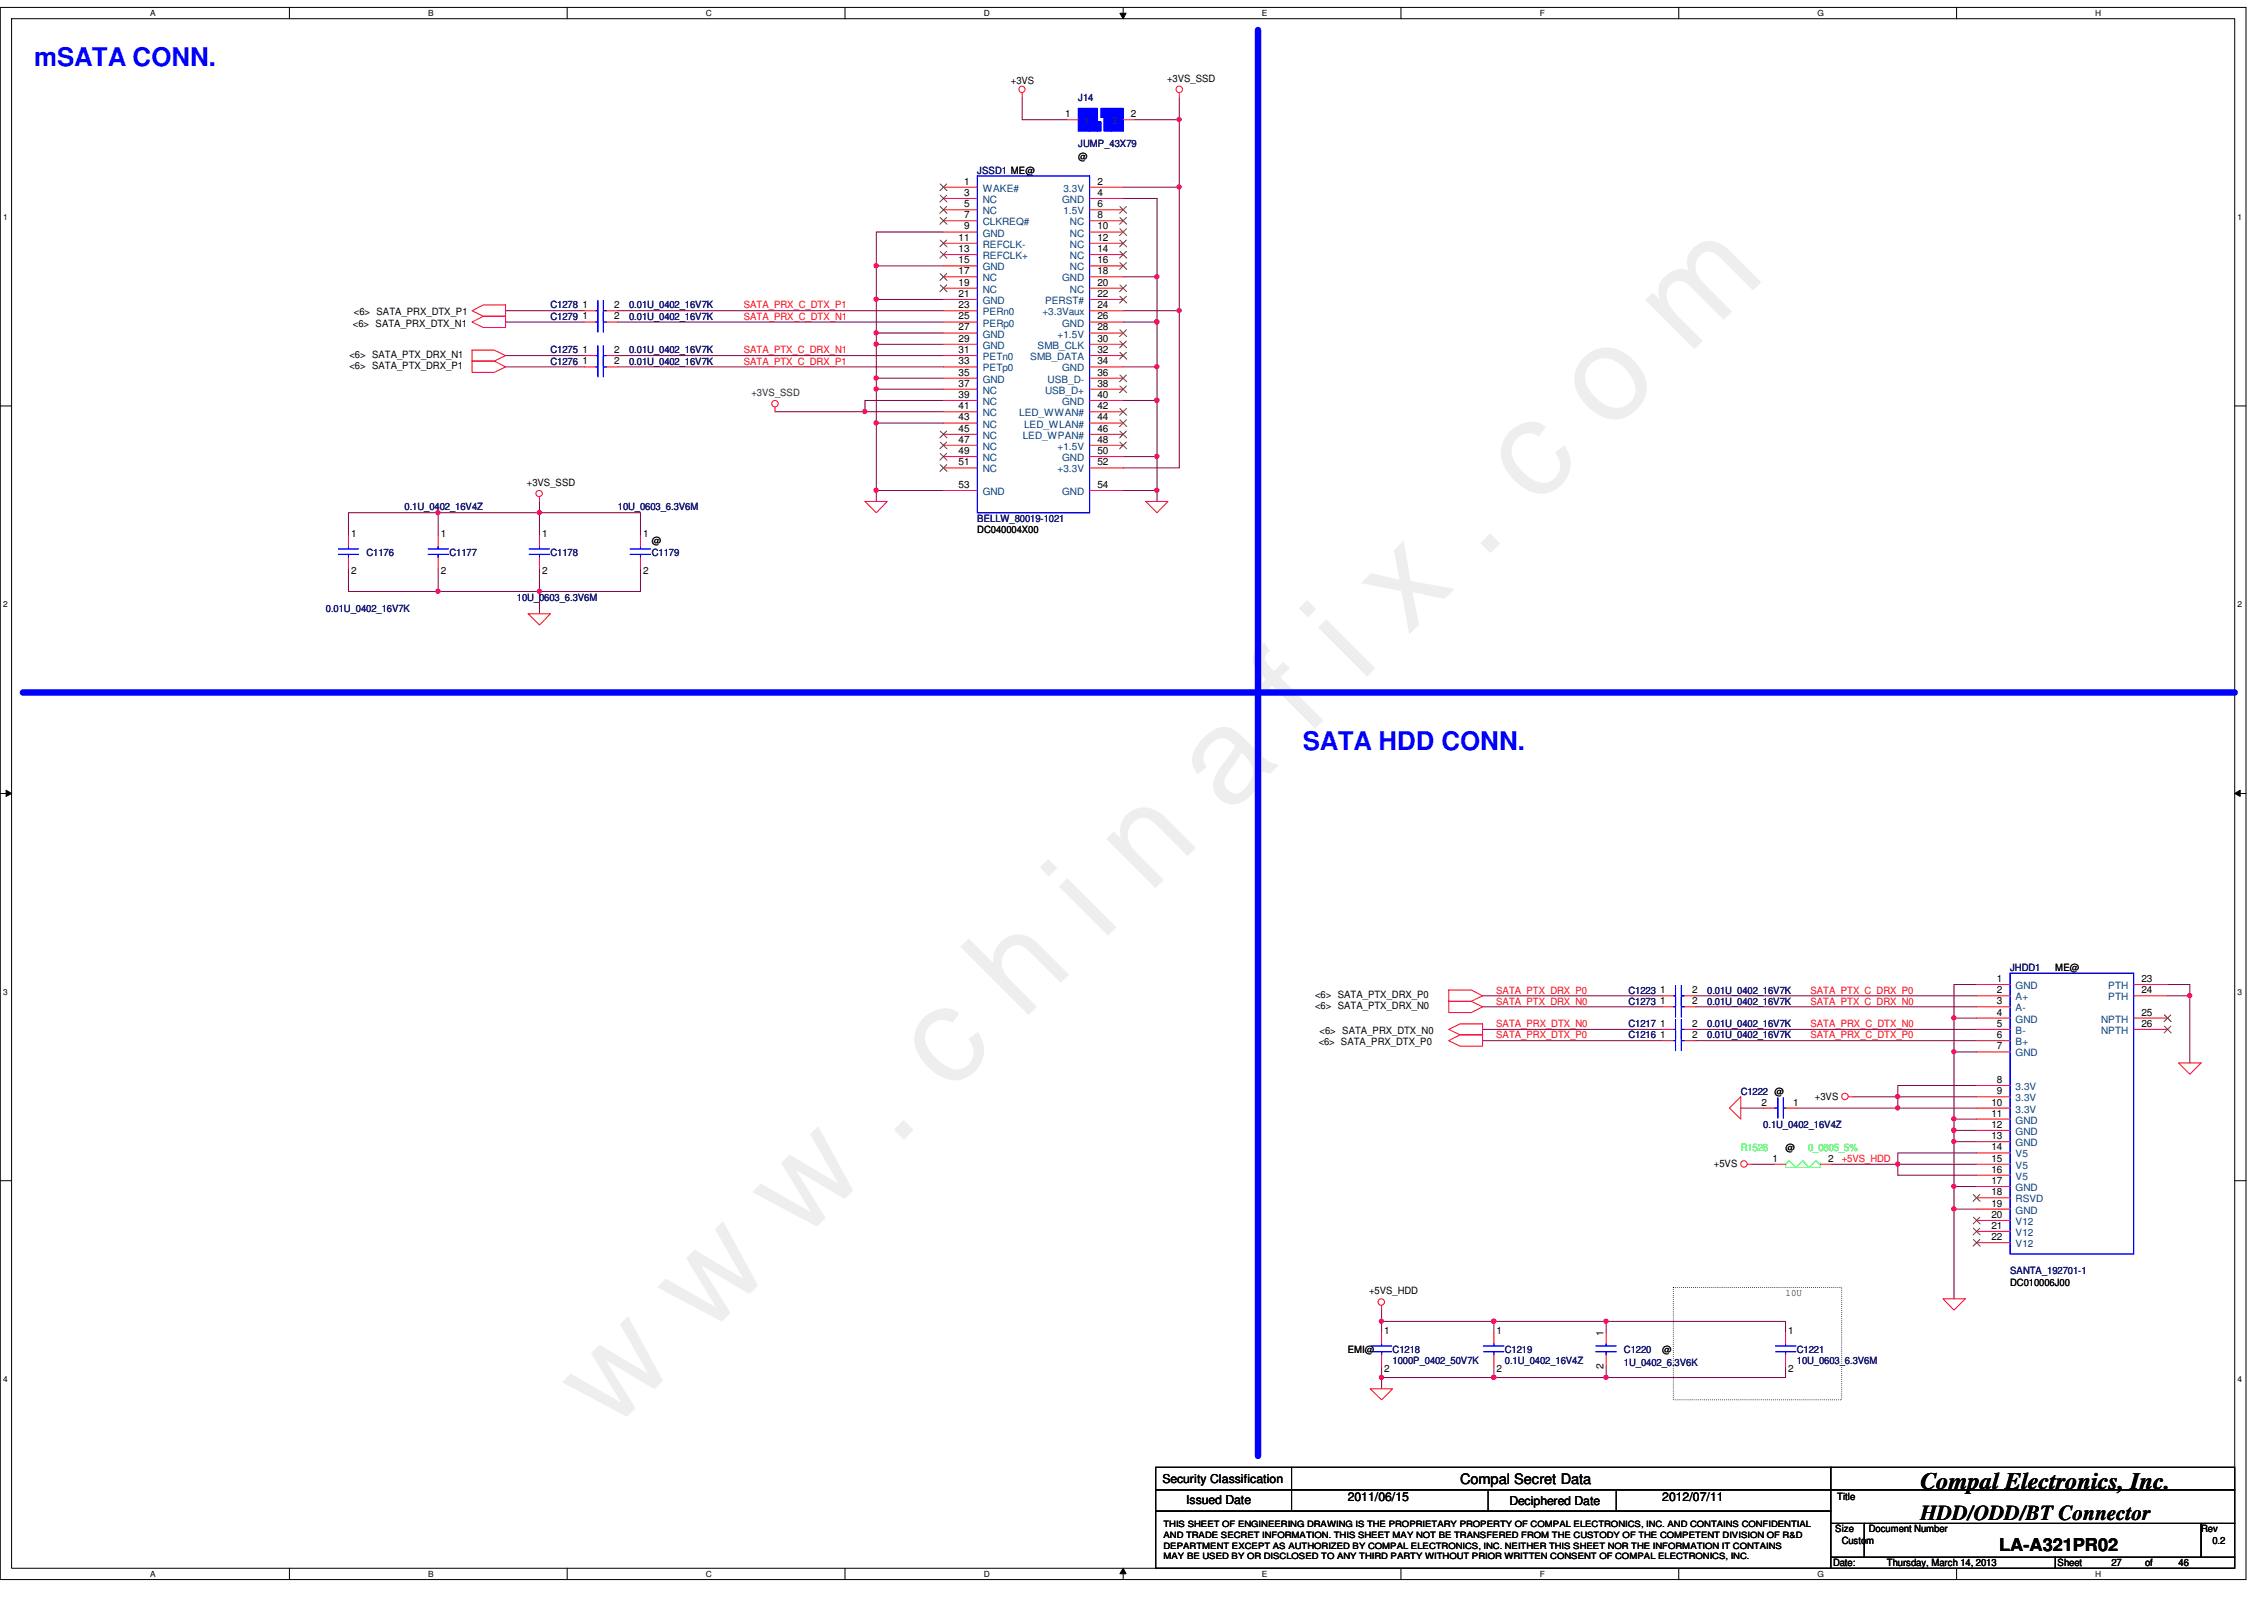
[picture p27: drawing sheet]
<svg xmlns="http://www.w3.org/2000/svg" width="297mm" height="210mm" viewBox="0 0 297 210" stroke-linecap="round" stroke-linejoin="round" font-family="sans-serif">
<defs><g id="words">
<text font-size="17.6" fill="#f0f" x="80.1" y="188" transform="rotate(-45 80.1 188)">w w w . c h i n a f i x . c o m</text>
<g font-size="3.4" fill="#00f">
<text x="4.5" y="8.6">mSATA CONN.</text>
<text x="170.9" y="98.4">SATA HDD CONN.</text>
</g>
<text font-size="3.1" x="252" y="195.3">Compal Electronics, Inc.</text>
<text font-size="2.8" x="252" y="199.4">HDD/ODD/BT Connector</text>
<text font-size="2.3" x="262.3" y="203.5">LA-A321PR02</text>
<text font-size="1.9" x="191.6" y="194.6">Compal Secret Data</text>
<g font-size="1.6">
<text x="152.5" y="194.5">Security Classification</text>
<text x="155.6" y="197.3">Issued Date</text>
<text x="176.8" y="196.9">2011/06/15</text>
<text x="198" y="197.5">Deciphered Date</text>
<text x="218.1" y="196.9">2012/07/11</text>
</g>
<g font-size="1.3">
<text x="132.6" y="11">+3VS</text>
<text x="153.1" y="10.7">+3VS_SSD</text>
<text x="139.7" y="15.4">1</text>
<text x="148.4" y="15.4">2</text>
<text x="141.5" y="21">@</text>
<text x="126.5" y="24.2">1</text>
<text x="126.5" y="25.7">3</text>
<text x="126.5" y="27.2">5</text>
<text x="126.5" y="28.6">7</text>
<text x="144" y="24.2">2</text>
<text x="144" y="27.2">6</text>
<text x="144" y="25.7">4</text>
<text x="144" y="28.6">8</text>
<text x="125.8" y="31.6">11</text>
<text x="125.8" y="33.1">13</text>
<text x="125.8" y="34.5">15</text>
<text x="125.8" y="36">17</text>
<text x="126.5" y="30.1">9</text>
<text x="144" y="36">18</text>
<text x="144" y="30.1">10</text>
<text x="144" y="31.6">12</text>
<text x="144" y="33.1">14</text>
<text x="144" y="34.5">16</text>
<text x="46.4" y="41.4">&lt;6&gt; SATA_PRX_DTX_P1</text>
<text x="76.4" y="40.4">1</text>
<text x="76.4" y="41.9">1</text>
<text x="80.6" y="40.4">2</text>
<text x="80.6" y="41.9">2</text>
<text x="125.8" y="37.5">19</text>
<text x="125.8" y="38.9">21</text>
<text x="125.8" y="40.4">23</text>
<text x="125.8" y="41.9">25</text>
<text x="144" y="40.4">24</text>
<text x="144" y="41.9">26</text>
<text x="144" y="38.9">22</text>
<text x="144" y="37.5">20</text>
<text x="45.8" y="46.9">&lt;6&gt; SATA_PTX_DRX_N1</text>
<text x="46.3" y="42.8">&lt;6&gt; SATA_PRX_DTX_N1</text>
<text x="76.4" y="46.3">1</text>
<text x="76.4" y="47.8">1</text>
<text x="80.6" y="46.3">2</text>
<text x="80.6" y="47.8">2</text>
<text x="125.8" y="43.3">27</text>
<text x="125.8" y="44.8">29</text>
<text x="125.8" y="46.3">31</text>
<text x="125.8" y="47.8">33</text>
<text x="144" y="44.8">30</text>
<text x="144" y="43.3">28</text>
<text x="144" y="46.3">32</text>
<text x="144" y="47.8">34</text>
<text x="45.8" y="48.4">&lt;6&gt; SATA_PTX_DRX_P1</text>
<text x="125.8" y="49.3">35</text>
<text x="125.8" y="50.7">37</text>
<text x="125.8" y="52.2">39</text>
<text x="125.8" y="53.7">41</text>
<text x="144" y="49.3">36</text>
<text x="144" y="52.2">40</text>
<text x="144" y="53.7">42</text>
<text x="144" y="50.7">38</text>
<text x="125.8" y="55.2">43</text>
<text x="125.8" y="56.6">45</text>
<text x="125.8" y="58.1">47</text>
<text x="125.8" y="59.6">49</text>
<text x="144" y="58.1">48</text>
<text x="144" y="59.6">50</text>
<text x="144" y="55.2">44</text>
<text x="144" y="56.6">46</text>
<text x="69.1" y="63.8">+3VS_SSD</text>
<text x="125.8" y="61">51</text>
<text x="125.8" y="64">53</text>
<text x="144" y="61">52</text>
<text x="144" y="64">54</text>
<text x="46.1" y="70.4">1</text>
<text x="57.8" y="70.4">1</text>
<text x="71.1" y="70.4">1</text>
<text x="84.4" y="70.4">1</text>
<text x="85.5" y="71.4">@</text>
<text x="128.2" y="69.9">DC040004X00</text>
<text x="46.1" y="75.4">2</text>
<text x="57.8" y="75.4">2</text>
<text x="71.1" y="75.4">2</text>
<text x="84.4" y="75.4">2</text>
<text x="172.5" y="130.9">&lt;6&gt; SATA_PTX_DRX_P0</text>
<text x="217.8" y="130.3">1</text>
<text x="217.8" y="131.7">1</text>
<text x="222" y="130.3">2</text>
<text x="222" y="131.7">2</text>
<text x="262" y="128.8">1</text>
<text x="262" y="130.3">2</text>
<text x="262" y="131.7">3</text>
<text x="269.7" y="127.4">ME@</text>
<text x="281" y="128.8">23</text>
<text x="281" y="130.3">24</text>
<text x="172.5" y="132.4">&lt;6&gt; SATA_PTX_DRX_N0</text>
<text x="173" y="137.1">&lt;6&gt; SATA_PRX_DTX_P0</text>
<text x="173.1" y="135.6">&lt;6&gt; SATA_PRX_DTX_N0</text>
<text x="217.8" y="134.7">1</text>
<text x="217.8" y="136.2">1</text>
<text x="222" y="134.7">2</text>
<text x="222" y="136.2">2</text>
<text x="262" y="133.2">4</text>
<text x="262" y="134.7">5</text>
<text x="262" y="136.2">6</text>
<text x="262" y="137.7">7</text>
<text x="281" y="133.2">25</text>
<text x="281" y="134.7">26</text>
<text x="262" y="142.1">8</text>
<text x="262" y="143.6">9</text>
<text x="231.1" y="145">2</text>
<text x="235.3" y="145">1</text>
<text x="238.1" y="144.3">+3VS</text>
<text x="261.3" y="145">10</text>
<text x="261.3" y="146.5">11</text>
<text x="261.3" y="148">12</text>
<text x="261.3" y="149.4">13</text>
<text x="224.9" y="153.2">+5VS</text>
<text x="232.5" y="152.4">1</text>
<text x="234.3" y="151">@</text>
<text x="239.9" y="152.4">2</text>
<text x="261.3" y="150.9">14</text>
<text x="261.3" y="152.4">15</text>
<text x="261.3" y="153.8">16</text>
<text x="261.3" y="155.3">17</text>
<text x="261.3" y="156.8">18</text>
<text x="261.3" y="158.3">19</text>
<text x="261.3" y="159.8">20</text>
<text x="261.3" y="161.2">21</text>
<text x="261.3" y="162.7">22</text>
<text x="179.6" y="169.8">+5VS_HDD</text>
<text x="234.3" y="170">10U</text>
<text x="263.7" y="168.7">DC010006J00</text>
<text x="176.8" y="177.5">EMI@</text>
<text x="181.6" y="175">1</text>
<text x="181.6" y="180">2</text>
<text x="196.3" y="175">1</text>
<text x="196.3" y="180">2</text>
<text x="210.4" y="179.5" transform="rotate(-90 210.4 179.5)">2</text>
<text x="210.4" y="175.3" transform="rotate(-90 210.4 175.3)">1</text>
<text x="218.1" y="177.5">@</text>
<text x="234.6" y="175">1</text>
<text x="234.6" y="180">2</text>
<text x="241" y="196.8">Title</text>
<text x="240.8" y="201">Size</text>
<text x="241.6" y="202.5">Custom</text>
<text x="245.2" y="201">Document Number</text>
<text x="288.8" y="201">Rev</text>
<text x="290.3" y="202.5">0.2</text>
<text x="240.5" y="205.5">Date:</text>
<text x="247.6" y="205.5">Thursday, March 14, 2013</text>
<text x="270" y="205.5">Sheet</text>
<text x="277" y="205.5">27</text>
<text x="281.4" y="205.5">of</text>
<text x="285.8" y="205.5">46</text>
</g>
<g font-size="1.3" fill="#000080">
<text x="141.5" y="13.2">J14</text>
<text x="128.2" y="22.8">JSSD1 ME@</text>
<text x="141.5" y="19.3">JUMP_43X79</text>
<text x="72.2" y="40.5">C1278</text>
<text x="72.2" y="42">C1279</text>
<text x="82.5" y="40.5">0.01U_0402_16V7K</text>
<text x="82.5" y="42">0.01U_0402_16V7K</text>
<text x="72.2" y="46.4">C1275</text>
<text x="72.2" y="47.8">C1276</text>
<text x="82.5" y="46.4">0.01U_0402_16V7K</text>
<text x="82.5" y="47.8">0.01U_0402_16V7K</text>
<text x="53.1" y="67">0.1U_0402_16V4Z</text>
<text x="81.1" y="67">10U_0603_6.3V6M</text>
<text x="128.2" y="68.5">BELLW_80019-1021</text>
<text x="48.1" y="72.9">C1176</text>
<text x="59" y="72.9">C1177</text>
<text x="72.2" y="72.9">C1178</text>
<text x="85.5" y="72.9">C1179</text>
<text x="42.8" y="80.3">0.01U_0402_16V7K</text>
<text x="67.8" y="78.8">10U_0603_6.3V6M</text>
<text x="213.7" y="130.3">C1223</text>
<text x="213.7" y="131.8">C1273</text>
<text x="224" y="130.3">0.01U_0402_16V7K</text>
<text x="224" y="131.8">0.01U_0402_16V7K</text>
<text x="263.7" y="127.4">JHDD1</text>
<text x="213.7" y="134.7">C1217</text>
<text x="213.7" y="136.2">C1216</text>
<text x="224" y="134.7">0.01U_0402_16V7K</text>
<text x="224" y="136.2">0.01U_0402_16V7K</text>
<text x="228.4" y="143.6">C1222 @</text>
<text x="231.3" y="148">0.1U_0402_16V4Z</text>
<text x="263.7" y="167.2">SANTA_192701-1</text>
<text x="182.7" y="177.5">C1218</text>
<text x="182.7" y="178.9">1000P_0402_50V7K</text>
<text x="197.4" y="177.5">C1219</text>
<text x="197.4" y="178.9">0.1U_0402_16V4Z</text>
<text x="213.1" y="177.5">C1220</text>
<text x="213.1" y="179.2">1U_0402_6.3V6K</text>
<text x="235.8" y="177.5">C1221</text>
<text x="235.8" y="178.9">10U_0603_6.3V6M</text>
</g>
<g font-size="1.3" fill="#004080">
<text x="142.2" y="16.3">1</text>
<text x="145.9" y="16.3">2</text>
<text x="128.9" y="25.1">WAKE#</text>
<text x="128.9" y="26.6">NC</text>
<text x="128.9" y="28.1">NC</text>
<text x="128.9" y="29.5">CLKREQ#</text>
<text x="139.4" y="26.6">GND</text>
<text x="139.5" y="25.1">3.3V</text>
<text x="139.5" y="28.1">1.5V</text>
<text x="140.4" y="29.5">NC</text>
<text x="128.9" y="31">GND</text>
<text x="128.9" y="32.5">REFCLK-</text>
<text x="128.9" y="34">REFCLK+</text>
<text x="128.9" y="35.5">GND</text>
<text x="140.4" y="31">NC</text>
<text x="140.4" y="32.5">NC</text>
<text x="140.4" y="34">NC</text>
<text x="140.4" y="35.5">NC</text>
<text x="128.9" y="36.9">NC</text>
<text x="128.9" y="38.4">NC</text>
<text x="128.9" y="39.9">GND</text>
<text x="128.9" y="41.4">PERn0</text>
<text x="136.8" y="41.4">+3.3Vaux</text>
<text x="137.1" y="39.9">PERST#</text>
<text x="139.4" y="36.9">GND</text>
<text x="140.4" y="38.4">NC</text>
<text x="128.9" y="42.8">PERp0</text>
<text x="128.9" y="44.3">GND</text>
<text x="128.9" y="45.8">GND</text>
<text x="128.9" y="47.2">PETn0</text>
<text x="135.2" y="47.2">SMB_DATA</text>
<text x="136.1" y="45.8">SMB_CLK</text>
<text x="138.8" y="44.3">+1.5V</text>
<text x="139.4" y="42.8">GND</text>
<text x="128.9" y="48.7">PETp0</text>
<text x="128.9" y="50.2">GND</text>
<text x="128.9" y="51.6">NC</text>
<text x="128.9" y="53.1">NC</text>
<text x="137.1" y="51.6">USB_D+</text>
<text x="137.5" y="50.2">USB_D-</text>
<text x="139.4" y="48.7">GND</text>
<text x="139.4" y="53.1">GND</text>
<text x="128.9" y="54.6">NC</text>
<text x="128.9" y="56.1">NC</text>
<text x="128.9" y="57.6">NC</text>
<text x="128.9" y="59">NC</text>
<text x="133.7" y="54.6">LED_WWAN#</text>
<text x="134.2" y="57.6">LED_WPAN#</text>
<text x="134.4" y="56.1">LED_WLAN#</text>
<text x="138.8" y="59">+1.5V</text>
<text x="128.9" y="60.5">NC</text>
<text x="128.9" y="62">NC</text>
<text x="128.9" y="64.9">GND</text>
<text x="138.8" y="62">+3.3V</text>
<text x="139.4" y="60.5">GND</text>
<text x="139.4" y="64.9">GND</text>
<text x="264.5" y="129.8">GND</text>
<text x="264.5" y="131.2">A+</text>
<text x="276.6" y="129.8">PTH</text>
<text x="276.6" y="131.2">PTH</text>
<text x="264.5" y="132.7">A-</text>
<text x="264.5" y="134.2">GND</text>
<text x="264.5" y="135.6">B-</text>
<text x="264.5" y="137.1">B+</text>
<text x="275.7" y="134.2">NPTH</text>
<text x="275.7" y="135.6">NPTH</text>
<text x="264.5" y="138.6">GND</text>
<text x="264.5" y="143">3.3V</text>
<text x="264.5" y="144.5">3.3V</text>
<text x="264.5" y="146">3.3V</text>
<text x="264.5" y="147.4">GND</text>
<text x="264.5" y="148.9">GND</text>
<text x="264.5" y="150.4">GND</text>
<text x="264.5" y="151.8">V5</text>
<text x="264.5" y="153.3">V5</text>
<text x="264.5" y="154.8">V5</text>
<text x="264.5" y="156.3">GND</text>
<text x="264.5" y="157.7">RSVD</text>
<text x="264.5" y="159.2">GND</text>
<text x="264.5" y="160.7">V12</text>
<text x="264.5" y="162.1">V12</text>
<text x="264.5" y="163.6">V12</text>
</g>
<g font-size="1.3" fill="#f00">
<text x="97.6" y="40.5">SATA_PRX_C_DTX_P1</text>
<text x="97.6" y="42">SATA_PRX_C_DTX_N1</text>
<text x="97.6" y="46.4">SATA_PTX_C_DRX_N1</text>
<text x="97.6" y="47.8">SATA_PTX_C_DRX_P1</text>
<text x="196.3" y="130.3">SATA_PTX_DRX_P0</text>
<text x="196.3" y="131.8">SATA_PTX_DRX_N0</text>
<text x="237.5" y="131.8">SATA_PTX_C_DRX_N0</text>
<text x="237.5" y="130.3">SATA_PTX_C_DRX_P0</text>
<text x="196.3" y="136.2">SATA_PRX_DTX_P0</text>
<text x="196.3" y="134.7">SATA_PRX_DTX_N0</text>
<text x="237.5" y="134.7">SATA_PRX_C_DTX_N0</text>
<text x="237.5" y="136.2">SATA_PRX_C_DTX_P0</text>
<text x="241.6" y="152.4">+5VS_HDD</text>
</g>
<text font-size="1.3" fill="#008000" x="98.6" y="51.9">+3VS_SSD</text>
<g font-size="1.3" fill="#0f0">
<text x="228.4" y="151">R1526</text>
<text x="237.2" y="151">0_0805_5%</text>
</g>
<g font-size="1.1">
<text x="19.7" y="2.1">A</text>
<text x="56.2" y="2.1">B</text>
<text x="92.6" y="2.1">C</text>
<text x="129.1" y="2.1">D</text>
<text x="165.6" y="2.1">E</text>
<text x="202" y="2.1">F</text>
<text x="238.5" y="2.1">G</text>
<text x="274.9" y="2.1">H</text>
<text x=".4" y="28.8">1</text>
<text x="293.6" y="28.8">1</text>
<text x=".4" y="79.6">2</text>
<text x="293.6" y="79.6">2</text>
<text x=".4" y="130.5">3</text>
<text x="293.6" y="130.5">3</text>
<text x=".4" y="181.3">4</text>
<text x="293.6" y="181.3">4</text>
<text x="152.7" y="203.2">DEPARTMENT EXCEPT AS AUTHORIZED BY COMPAL ELECTRONICS, INC. NEITHER THIS SHEET NOR THE INFORMATION IT CONTAINS</text>
<text x="152.7" y="200.4">THIS SHEET OF ENGINEERING DRAWING IS THE PROPRIETARY PROPERTY OF COMPAL ELECTRONICS, INC. AND CONTAINS CONFIDENTIAL</text>
<text x="152.7" y="201.8">AND TRADE SECRET INFORMATION. THIS SHEET MAY NOT BE TRANSFERED FROM THE CUSTODY OF THE COMPETENT DIVISION OF R&amp;D</text>
<text x="19.7" y="206.9">A</text>
<text x="56.2" y="206.9">B</text>
<text x="92.6" y="206.9">C</text>
<text x="129.1" y="206.9">D</text>
<text x="152.6" y="204.6">MAY BE USED BY OR DISCLOSED TO ANY THIRD PARTY WITHOUT PRIOR WRITTEN CONSENT OF COMPAL ELECTRONICS, INC.</text>
<text x="165.6" y="206.9">E</text>
<text x="202" y="206.9">F</text>
<text x="238.5" y="206.9">G</text>
<text x="274.9" y="206.9">H</text>
</g>
</g></defs>
<path d="M0 1h294.7v206.2h-294.7zM1.5 2.5h291.7v203.2h-291.7z" fill="none" stroke="#000" stroke-width=".13"/>
<g fill="#fff">
<path d="M19.7 1.1h.7v1.2h-.7z"/>
<path d="M19.7 205.9h.7v1.2h-.7z"/>
</g>
<path d="M38 1v1.5M38 205.7v1.5" fill="none" stroke="#000" stroke-width=".13"/>
<g fill="#fff">
<path d="M56.2 1.1h.7v1.2h-.7z"/>
<path d="M56.2 205.9h.7v1.2h-.7z"/>
</g>
<path d="M74.4 1v1.5M74.4 205.7v1.5" fill="none" stroke="#000" stroke-width=".13"/>
<g fill="#fff">
<path d="M92.6 1.1h.8v1.2h-.8z"/>
<path d="M92.6 205.9h.8v1.2h-.8z"/>
</g>
<path d="M110.9 1v1.5M110.9 205.7v1.5" fill="none" stroke="#000" stroke-width=".13"/>
<g fill="#fff">
<path d="M129.1 1.1h.7v1.2h-.7z"/>
<path d="M129.1 205.9h.7v1.2h-.7z"/>
</g>
<path d="M146.9 1.7h.8l-.3 .8zM147.4 1v1.5M147.4 205.7l.3 .8h-.8zM147.4 205.7v1.5" fill="none" stroke="#000" stroke-width=".13"/>
<path d="M146.9 1.7h.8l-.3 .8zM147.4 205.7l.3 .8h-.8z" fill="#000"/>
<g fill="#fff">
<path d="M165.6 1.1h.7v1.2h-.7z"/>
<path d="M165.6 205.9h.7v1.2h-.7z"/>
</g>
<path d="M183.8 1v1.5M183.8 205.7v1.5" fill="none" stroke="#000" stroke-width=".13"/>
<g fill="#fff">
<path d="M202 1.1h.6v1.2h-.6z"/>
<path d="M202 205.9h.6v1.2h-.6z"/>
</g>
<path d="M220.3 1v1.5M220.3 205.7v1.5" fill="none" stroke="#000" stroke-width=".13"/>
<g fill="#fff">
<path d="M238.5 1.1h.8v1.2h-.8z"/>
<path d="M238.5 205.9h.8v1.2h-.8z"/>
</g>
<path d="M256.7 1v1.5M256.7 205.7v1.5" fill="none" stroke="#000" stroke-width=".13"/>
<g fill="#fff">
<path d="M274.9 1.1h.8v1.2h-.8z"/>
<path d="M274.9 205.9h.8v1.2h-.8z"/>
<path d="M.4 27.9h.6v1.1h-.6z"/>
<path d="M293.6 27.9h.6v1.1h-.6z"/>
<path d="M.4 78.7h.6v1.1h-.6z"/>
<path d="M293.6 78.7h.6v1.1h-.6z"/>
</g>
<path d="M0 53.3h1.5M293.2 53.3h1.5" fill="none" stroke="#000" stroke-width=".13"/>
<g fill="#fff">
<path d="M.4 129.5h.6v1.2h-.6z"/>
<path d="M293.6 129.5h.6v1.2h-.6z"/>
</g>
<path d="M0 104.1h1.5M.8 103.7l.7 .4-.7 .4zM293.2 104.1l.7-.4v.8zM293.2 104.1h1.5" fill="none" stroke="#000" stroke-width=".13"/>
<path d="M.8 103.7l.7 .4-.7 .4zM293.2 104.1l.7-.4v.8z" fill="#000"/>
<g fill="#fff">
<path d="M.4 180.3h.6v1.2h-.6z"/>
<path d="M293.6 180.3h.6v1.2h-.6z"/>
</g>
<path d="M0 154.9h1.5M293.2 154.9h1.5" fill="none" stroke="#000" stroke-width=".13"/>
<path d="M219.5 168.9h22.1v14.7h-22.1z" fill="none" stroke="#000" stroke-width=".13" stroke-dasharray="0 .3"/>
<path d="M165.1 3.9v187.1M3 90.8h290.2" fill="none" stroke="#00f" stroke-width=".85"/>
<path d="M222.5 132.1h36.8M222.5 135h36.8M222.5 136.5h36.8M222.5 130.6h36.8M259.3 129.2h-2.9v4.4M235.8 145.4h13.2M256.4 158.6v11.8" fill="none" stroke="#800040" stroke-width=".13"/>
<circle cx="256.3" cy="158.6" r=".29" fill="#f0f"/>
<circle cx="256.3" cy="158.6" r=".29" fill="none" stroke="#f0f" stroke-width=".13"/>
<path d="M256.4 133.6h2.9M259.3 138h-2.9v8.8" fill="none" stroke="#800040" stroke-width=".13"/>
<circle cx="256.3" cy="138" r=".29" fill="#f0f"/>
<circle cx="256.3" cy="138" r=".29" fill="none" stroke="#f0f" stroke-width=".13"/>
<path d="M249 151.3v1.4M256.4 146.8h2.9M256.4 148.3v1.5" fill="none" stroke="#800040" stroke-width=".13"/>
<circle cx="256.3" cy="148.3" r=".29" fill="#f0f"/>
<circle cx="256.3" cy="148.3" r=".29" fill="none" stroke="#f0f" stroke-width=".13"/>
<path d="M256.4 155.7v2.9h2.9" fill="none" stroke="#800040" stroke-width=".13"/>
<circle cx="256.3" cy="155.6" r=".29" fill="#f0f"/>
<circle cx="256.3" cy="155.6" r=".29" fill="none" stroke="#f0f" stroke-width=".13"/>
<path d="M249 151.3h10.3M256.4 149.8v5.9h2.9M256.4 146.8v1.5" fill="none" stroke="#800040" stroke-width=".13"/>
<circle cx="256.3" cy="148.3" r=".29" fill="#f0f"/>
<circle cx="256.3" cy="148.3" r=".29" fill="none" stroke="#f0f" stroke-width=".13"/>
<circle cx="256.3" cy="146.8" r=".29" fill="#f0f"/>
<circle cx="256.3" cy="146.8" r=".29" fill="none" stroke="#f0f" stroke-width=".13"/>
<path d="M256.4 148.3h2.9M256.4 149.8h2.9" fill="none" stroke="#800040" stroke-width=".13"/>
<circle cx="256.3" cy="149.7" r=".29" fill="#f0f"/>
<circle cx="256.3" cy="149.7" r=".29" fill="none" stroke="#f0f" stroke-width=".13"/>
<path d="M259.3 152.7h-10.3v1.5" fill="none" stroke="#800040" stroke-width=".13"/>
<circle cx="249" cy="152.7" r=".29" fill="#f0f"/>
<circle cx="249" cy="152.7" r=".29" fill="none" stroke="#f0f" stroke-width=".13"/>
<path d="M256.4 133.6v4.4M249 154.2h10.3" fill="none" stroke="#800040" stroke-width=".13"/>
<circle cx="256.3" cy="133.5" r=".29" fill="#f0f"/>
<circle cx="256.3" cy="133.5" r=".29" fill="none" stroke="#f0f" stroke-width=".13"/>
<path d="M284.4 129.2h2.9v1.4M284.4 130.6h2.9M287.3 130.6v8.8" fill="none" stroke="#800040" stroke-width=".13"/>
<circle cx="287.3" cy="130.6" r=".29" fill="#f0f"/>
<circle cx="287.3" cy="130.6" r=".29" fill="none" stroke="#f0f" stroke-width=".13"/>
<path d="M249 145.4h10.3M259.3 142.4h-10.3v1.5h10.3" fill="none" stroke="#800040" stroke-width=".13"/>
<circle cx="249" cy="143.9" r=".29" fill="#f0f"/>
<circle cx="249" cy="143.9" r=".29" fill="none" stroke="#f0f" stroke-width=".13"/>
<path d="M249 143.9v1.5" fill="none" stroke="#800040" stroke-width=".13"/>
<circle cx="249" cy="145.3" r=".29" fill="#f0f"/>
<circle cx="249" cy="145.3" r=".29" fill="none" stroke="#f0f" stroke-width=".13"/>
<path d="M57.5 67.3h13.3M240.3 152.7h8.7M243.1 143.9h5.9" fill="none" stroke="#800040" stroke-width=".13"/>
<circle cx="57.5" cy="67.2" r=".29" fill="#f0f"/>
<circle cx="57.5" cy="67.2" r=".29" fill="none" stroke="#f0f" stroke-width=".13"/>
<path d="M57.5 77.6h13.3" fill="none" stroke="#800040" stroke-width=".13"/>
<circle cx="57.5" cy="77.6" r=".29" fill="#f0f"/>
<circle cx="57.5" cy="77.6" r=".29" fill="none" stroke="#f0f" stroke-width=".13"/>
<path d="M154.7 15.7v8.9M81.1 40.8h42.7M81.1 42.2h42.7M45.7 67.3h11.8v2.9M57.5 74.6v3h-11.8" fill="none" stroke="#800040" stroke-width=".13"/>
<circle cx="154.7" cy="15.7" r=".29" fill="#f0f"/>
<circle cx="154.7" cy="15.7" r=".29" fill="none" stroke="#f0f" stroke-width=".13"/>
<path d="M134.1 12.8v2.9h5.9M154.7 12.8v2.9h-5.9M66.3 40.8h10.4M66.3 42.2h10.4M66.3 48.1h10.4M66.3 46.7h10.4M81.1 46.7h42.7M81.1 48.1h42.7M45.7 67.3v2.9M45.7 74.6v3" fill="none" stroke="#800040" stroke-width=".13"/>
<g fill="none" stroke="#f00" stroke-width=".13">
<path d="M134.1 12.2v.6M154.7 12.2v.6M61.9 47.4h3l1.4 .7-1.4 .8h-3zM61.9 45.9h3l1.4 .8-1.4 .7h-3zM61.9 42.2l1.5-.7h2.9v1.5h-2.9zM61.9 40.8l1.5-.8h2.9v1.5h-2.9zM45.7 70.2v1.5M45.7 73.2v1.4M57.5 70.2v1.5M57.5 73.2v1.4M259.3 129.2h4.4M259.3 130.6h4.4"/>
<path d="M259.3 132.1h4.4M259.3 133.6h4.4M259.3 135h4.4M259.3 136.5h4.4M259.3 138h4.4M279.9 129.2h4.5M279.9 130.6h4.5M279.9 133.6h4.5M279.9 135h4.5M285.8 139.4h3l-1.5 1.5zM242.5 143.9h.6M259.3 142.4h4.4"/>
<path d="M259.3 143.9h4.4M259.3 145.4h4.4M259.3 146.8h4.4M259.3 148.3h4.4M259.3 149.8h4.4M259.3 151.3h4.4M259.3 152.7h4.4M259.3 154.2h4.4M259.3 155.7h4.4M259.3 157.1h4.4M259.3 158.6h4.4M254.9 170.4h2.9l-1.4 1.5z"/>
<path d="M259.3 160.1h4.4M259.3 161.5h4.4M259.3 163h4.4"/>
<circle cx="134.1" cy="11.7" r=".42"/>
<circle cx="154.7" cy="11.7" r=".43"/>
<circle cx="242.1" cy="143.8" r=".43"/>
</g>
<g fill="none" stroke="#000" stroke-width=".13">
<path d="M151.6 192.5h88.6v3h-88.6zM151.6 195.5h88.6v2.7h-88.6zM151.6 198.2h88.6v7.5h-88.6zM169.5 192.5v5.7M195.2 195.5v2.7M212 195.5v2.7M240.2 192.5h53v3h-53zM240.2 195.5h53v4.4h-53zM240.2 199.9h4.4v4.4h-4.4zM244.6 199.9h44.2v4.4h-44.2zM288.8 199.9h4.4v4.4h-4.4zM240.2 204.3h29.5v1.4h-29.5z"/>
<path d="M269.7 204.3h23.5v1.4h-23.5z"/>
</g>
<path d="M44.4 72.7h2.6M44.4 72h2.6M45.7 71.7v.3M45.7 72.7v.5M56.2 72.7h2.6M56.2 72h2.6M57.5 71.7v.3M57.5 72.7v.5M263.7 127.7h16.2v36.8h-16.2z" fill="none" stroke="#00f" stroke-width=".13"/>
<path d="M284 133.1l.9 .9M284 134.6l.9 .9M284.8 133.1l-.9 .9M284.8 134.6l-.9 .9M258.9 156.7l.9 .9M258.9 159.7l.9 .9M259.8 156.7l-.9 .9M259.8 159.7l-.9 .9M258.9 161.1l.9 .9M258.9 162.6l.9 .9M259.8 161.1l-.9 .9M259.8 162.6l-.9 .9" fill="none" stroke="#804000" stroke-width=".13"/>
<path d="M141.5 14.2h1.5v3h-1.5z" fill-rule="evenodd" fill="#00f"/>
<path d="M141.5 14.2h1.5v3h-1.5z" fill="none" stroke="#00f" stroke-width=".13"/>
<path d="M143 14.2h1v3h-1z" fill-rule="evenodd" fill="#00f"/>
<path d="M143 14.2h1v3h-1z" fill="none" stroke="#00f" stroke-width=".13"/>
<path d="M144 16h.4v1.2h-.4z" fill-rule="evenodd" fill="#00f"/>
<path d="M144 16h.4v1.2h-.4z" fill="none" stroke="#00f" stroke-width=".13"/>
<path d="M144.4 14.2h.5v1.2h-.5z" fill-rule="evenodd" fill="#00f"/>
<path d="M144.4 14.2h.5v1.2h-.5z" fill="none" stroke="#00f" stroke-width=".13"/>
<path d="M144.9 14.2h1v3h-1z" fill-rule="evenodd" fill="#00f"/>
<path d="M144.9 14.2h1v3h-1z" fill="none" stroke="#00f" stroke-width=".13"/>
<path d="M145.9 14.2h1.5v3h-1.5z" fill-rule="evenodd" fill="#00f"/>
<path d="M145.9 14.2h1.5v3h-1.5z" fill="none" stroke="#00f" stroke-width=".13"/>
<path d="M141.5 14.2h1.5v3h-1.5z" fill-rule="evenodd" fill="#00f"/>
<path d="M141.5 14.2h1.5v3h-1.5z" fill="none" stroke="#00f" stroke-width=".13"/>
<path d="M143 14.2h1v3h-1z" fill-rule="evenodd" fill="#00f"/>
<path d="M143 14.2h1v3h-1z" fill="none" stroke="#00f" stroke-width=".13"/>
<path d="M144 16h.4v1.2h-.4z" fill-rule="evenodd" fill="#00f"/>
<path d="M144 16h.4v1.2h-.4z" fill="none" stroke="#00f" stroke-width=".13"/>
<path d="M144.4 14.2h.5v1.2h-.5z" fill-rule="evenodd" fill="#00f"/>
<path d="M144.4 14.2h.5v1.2h-.5z" fill="none" stroke="#00f" stroke-width=".13"/>
<path d="M144.9 14.2h1v3h-1z" fill-rule="evenodd" fill="#00f"/>
<path d="M144.9 14.2h1v3h-1z" fill="none" stroke="#00f" stroke-width=".13"/>
<path d="M145.9 14.2h1.5v3h-1.5z" fill-rule="evenodd" fill="#00f"/>
<path d="M145.9 14.2h1.5v3h-1.5zM128.2 23.1h14.8v44.2h-14.8z" fill="none" stroke="#00f" stroke-width=".13"/>
<path d="M140 15.7h1.5M147.4 15.7h1.4M238.8 152.7h1.5" fill="none" stroke="#f00" stroke-width=".13"/>
<path d="M238.7 152.7l-.5-.4-.8 .9-.9-.9-.9 .9-.9-.9-.4 .4v.5h4.4M238.8 152.6v.6" fill="none" stroke="#00ff80" stroke-width=".13"/>
<path d="M123.4 24.1l.8 .9M124.2 24.1l-.9 .9" fill="none" stroke="#804000" stroke-width=".13"/>
<circle cx="256.3" cy="158.6" r=".29" fill="#f0f"/>
<circle cx="256.3" cy="158.6" r=".29" fill="none" stroke="#f0f" stroke-width=".13"/>
<circle cx="256.3" cy="138" r=".29" fill="#f0f"/>
<circle cx="256.3" cy="138" r=".29" fill="none" stroke="#f0f" stroke-width=".13"/>
<circle cx="256.3" cy="148.3" r=".29" fill="#f0f"/>
<circle cx="256.3" cy="148.3" r=".29" fill="none" stroke="#f0f" stroke-width=".13"/>
<circle cx="256.3" cy="155.6" r=".29" fill="#f0f"/>
<circle cx="256.3" cy="155.6" r=".29" fill="none" stroke="#f0f" stroke-width=".13"/>
<circle cx="256.3" cy="148.3" r=".29" fill="#f0f"/>
<circle cx="256.3" cy="148.3" r=".29" fill="none" stroke="#f0f" stroke-width=".13"/>
<circle cx="256.3" cy="146.8" r=".29" fill="#f0f"/>
<circle cx="256.3" cy="146.8" r=".29" fill="none" stroke="#f0f" stroke-width=".13"/>
<circle cx="256.3" cy="149.7" r=".29" fill="#f0f"/>
<circle cx="256.3" cy="149.7" r=".29" fill="none" stroke="#f0f" stroke-width=".13"/>
<circle cx="249" cy="152.7" r=".29" fill="#f0f"/>
<circle cx="249" cy="152.7" r=".29" fill="none" stroke="#f0f" stroke-width=".13"/>
<circle cx="256.3" cy="133.5" r=".29" fill="#f0f"/>
<circle cx="256.3" cy="133.5" r=".29" fill="none" stroke="#f0f" stroke-width=".13"/>
<circle cx="287.3" cy="130.6" r=".29" fill="#f0f"/>
<circle cx="287.3" cy="130.6" r=".29" fill="none" stroke="#f0f" stroke-width=".13"/>
<circle cx="249" cy="143.9" r=".29" fill="#f0f"/>
<circle cx="249" cy="143.9" r=".29" fill="none" stroke="#f0f" stroke-width=".13"/>
<circle cx="249" cy="145.3" r=".29" fill="#f0f"/>
<circle cx="249" cy="145.3" r=".29" fill="none" stroke="#f0f" stroke-width=".13"/>
<circle cx="57.5" cy="67.2" r=".29" fill="#f0f"/>
<circle cx="57.5" cy="67.2" r=".29" fill="none" stroke="#f0f" stroke-width=".13"/>
<circle cx="57.5" cy="77.6" r=".29" fill="#f0f"/>
<circle cx="57.5" cy="77.6" r=".29" fill="none" stroke="#f0f" stroke-width=".13"/>
<circle cx="154.7" cy="15.7" r=".29" fill="#f0f"/>
<circle cx="154.7" cy="15.7" r=".29" fill="none" stroke="#f0f" stroke-width=".13"/>
<use href="#words"/>
</svg>
